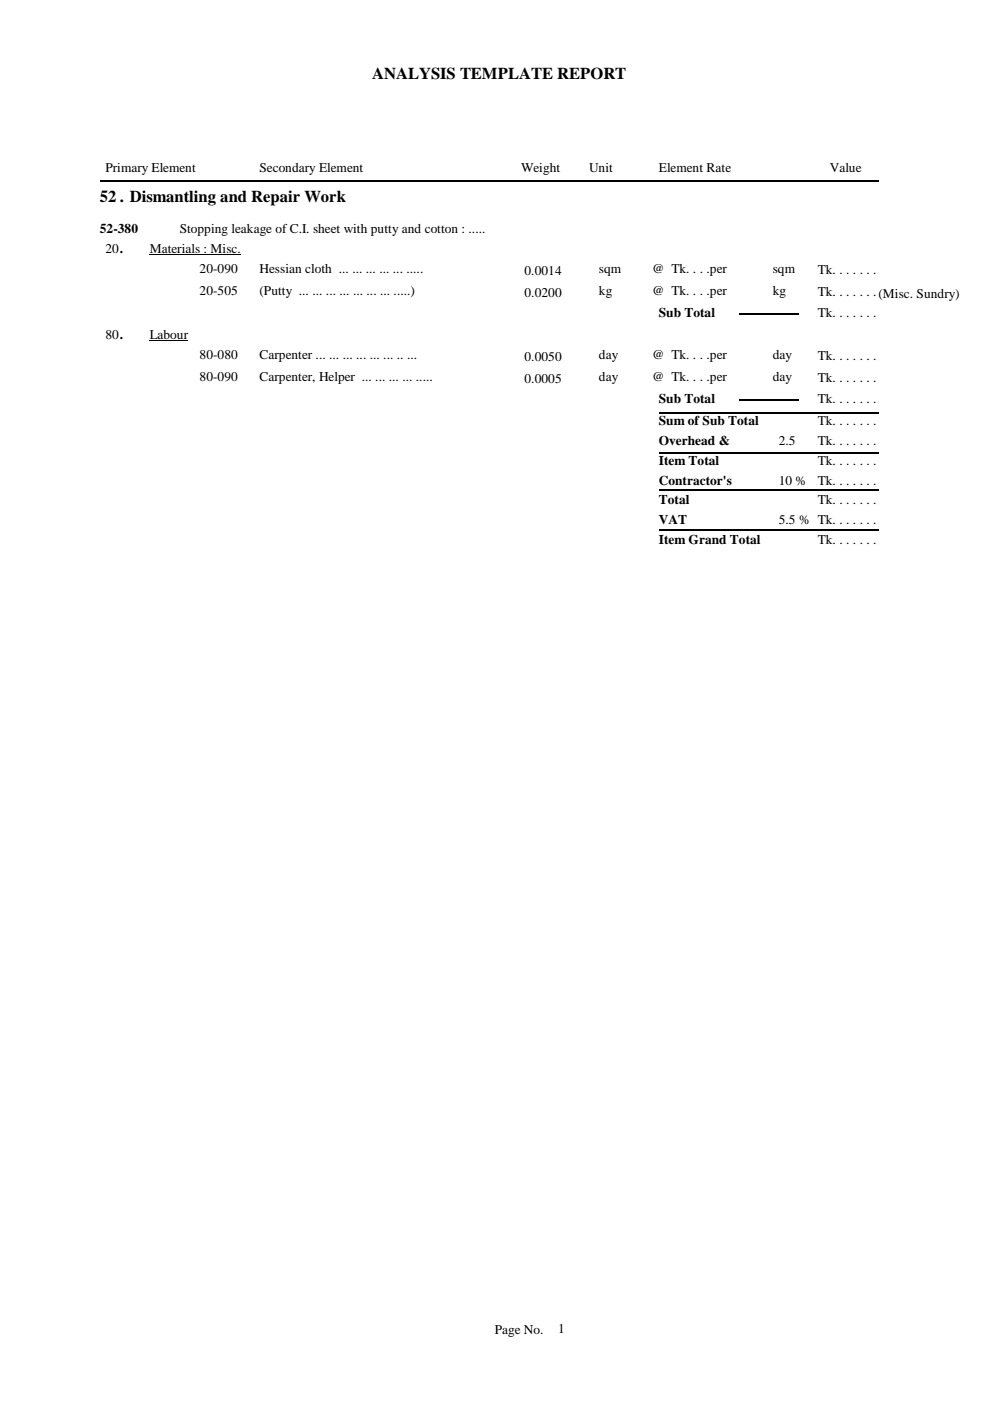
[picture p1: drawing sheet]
<svg xmlns="http://www.w3.org/2000/svg" width="210mm" height="297mm" viewBox="0 0 210 297" stroke-linecap="round" stroke-linejoin="round" font-family="sans-serif">
<defs><g id="words">
<g font-size="3.5">
<text x="78.9" y="16.7">ANALYSIS TEMPLATE REPORT</text>
<text x="21.2" y="42.8">52 . Dismantling and Repair Work</text>
</g>
<g font-size="2.8">
<text x="22.4" y="36.6">Primary Element</text>
<text x="55" y="36.6">Secondary Element</text>
<text x="110.5" y="36.6">Weight</text>
<text x="124.9" y="36.6">Unit</text>
<text x="139.7" y="36.6">Element Rate</text>
<text x="175.9" y="36.6">Value</text>
<text x="21.2" y="49.5">52-380</text>
<text x="22.4" y="53.6">20.</text>
<text x="31.7" y="53.6">Materials : Misc.</text>
<text x="38.1" y="49.5">Stopping leakage of C.I. sheet with putty and cotton : .....</text>
<text x="42.3" y="57.9">20-090</text>
<text x="55" y="57.9">Hessian cloth ... ... ... ... ... .....</text>
<text x="111.2" y="58.4">0.0014</text>
<text x="127" y="57.9">sqm</text>
<text x="138.3" y="57.9">@ Tk. . . .per</text>
<text x="163.8" y="57.9">sqm</text>
<text x="173.4" y="58.1">Tk. . . . . . .</text>
<text x="42.3" y="62.5">20-505</text>
<text x="55" y="62.5">(Putty ... ... ... ... ... ... ... .....)</text>
<text x="111.2" y="63">0.0200</text>
<text x="127" y="62.5">kg</text>
<text x="138.3" y="62.5">@ Tk. . . .per</text>
<text x="163.8" y="62.5">kg</text>
<text x="173.4" y="62.8">Tk. . . . . . .(Misc. Sundry)</text>
<text x="22.4" y="71.8">80.</text>
<text x="31.7" y="71.8">Labour</text>
<text x="139.7" y="67.2">Sub Total</text>
<text x="173.4" y="67.2">Tk. . . . . . .</text>
<text x="42.3" y="76.1">80-080</text>
<text x="55" y="76.1">Carpenter ... ... ... ... ... ... .. ...</text>
<text x="111.2" y="76.6">0.0050</text>
<text x="127" y="76.1">day</text>
<text x="138.3" y="76.1">@ Tk. . . .per</text>
<text x="163.8" y="76.1">day</text>
<text x="173.4" y="76.3">Tk. . . . . . .</text>
<text x="42.3" y="80.7">80-090</text>
<text x="55" y="80.7">Carpenter, Helper ... ... ... ... .....</text>
<text x="111.2" y="81.2">0.0005</text>
<text x="127" y="80.7">day</text>
<text x="138.3" y="80.7">@ Tk. . . .per</text>
<text x="163.8" y="80.7">day</text>
<text x="173.4" y="81">Tk. . . . . . .</text>
<text x="139.7" y="85.4">Sub Total</text>
<text x="173.4" y="85.4">Tk. . . . . . .</text>
<text x="139.7" y="90">Sum of Sub Total</text>
<text x="139.7" y="94.3">Overhead &amp;</text>
<text x="165.1" y="94.3">2.5</text>
<text x="173.4" y="94.3">Tk. . . . . . .</text>
<text x="173.4" y="90">Tk. . . . . . .</text>
<text x="139.7" y="97.6">Estt.</text>
<text x="139.7" y="98.5">Item Total</text>
<text x="165.1" y="97.6">%</text>
<text x="173.4" y="98.5">Tk. . . . . . .</text>
<text x="139.7" y="102.7">Contractor's</text>
<text x="139.7" y="106.1">Profit</text>
<text x="139.7" y="107">Total</text>
<text x="165.1" y="102.7">10 %</text>
<text x="173.4" y="102.7">Tk. . . . . . .</text>
<text x="173.4" y="107">Tk. . . . . . .</text>
<text x="139.7" y="111.2">VAT</text>
<text x="165.1" y="111.2">5.5 % Tk. . . . . . .</text>
<text x="139.7" y="115.4">Item Grand Total</text>
<text x="173.4" y="115.4">Tk. . . . . . .</text>
<text x="104.9" y="282.7">Page No.</text>
<text x="118.3" y="282.6">1</text>
</g>
</g></defs>
<path d="M21.2 38.3h165.1M156.6 66.5h12.7M139.7 96h46.6M139.7 87.5h46.6M156.6 84.7h12.7M139.7 112.4h46.6M139.7 104h46.6" fill="none" stroke="#000" stroke-width=".34"/>
<path d="M31.7 54h19.4M31.7 72.2h8.2" fill="none" stroke="#000" stroke-width=".21"/>
<use href="#words"/>
</svg>
